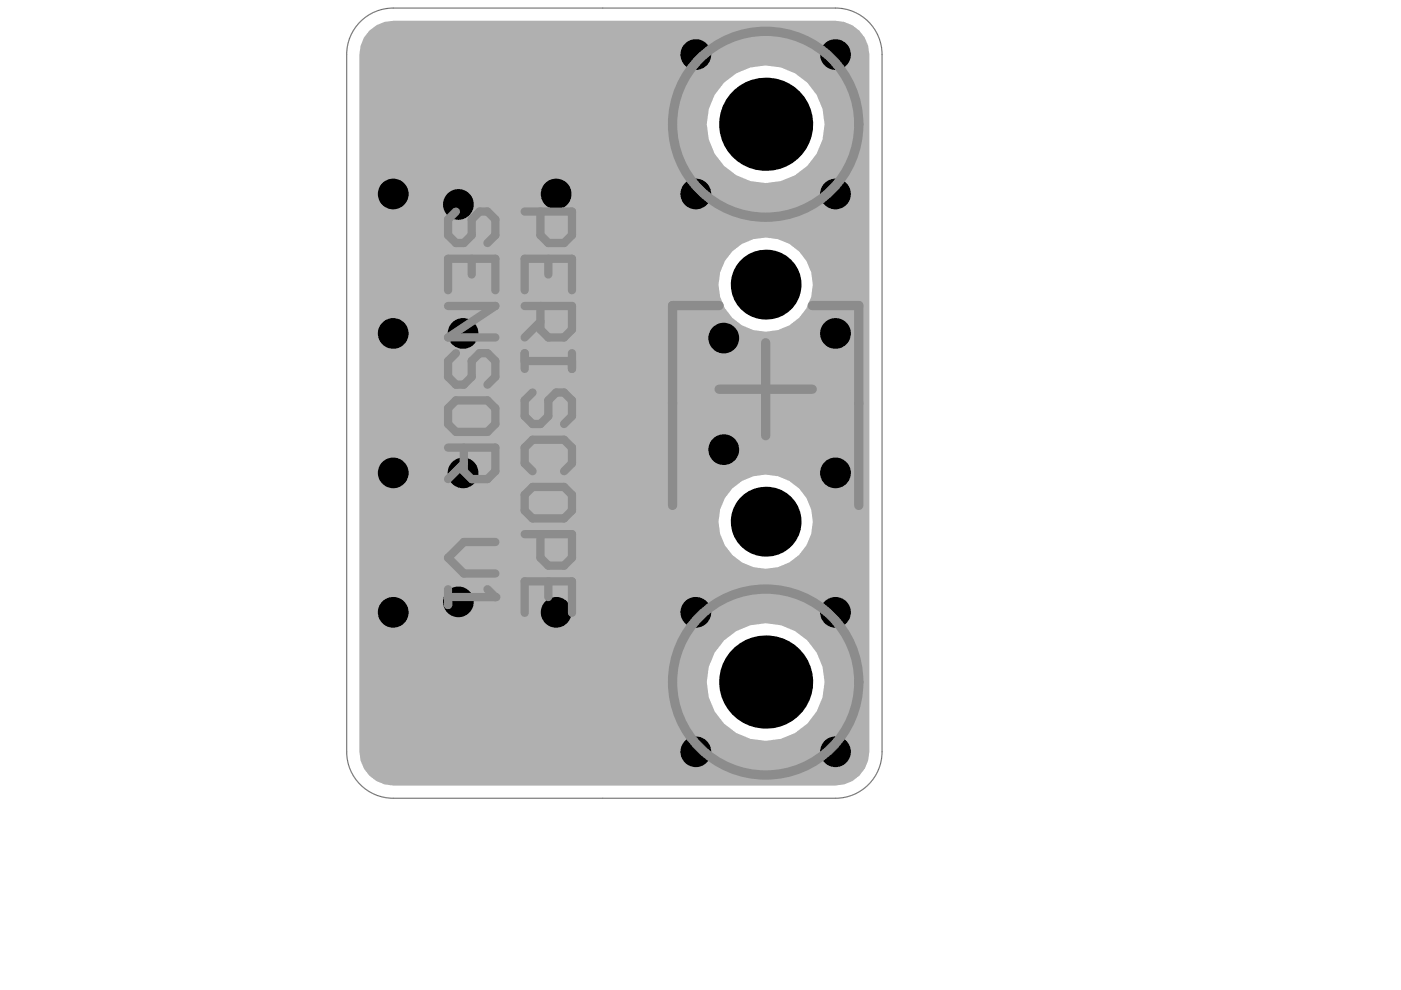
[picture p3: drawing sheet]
<svg xmlns="http://www.w3.org/2000/svg" width="297mm" height="210mm" viewBox="0 0 297 210" stroke-linecap="round" stroke-linejoin="round" font-family="sans-serif">
<path d="M78.3 6.5a7.3 7.3 0 0 0-2.1 5.1v147.8a7.2 7.2 0 0 0 7.2 7.2h93.7a7.2 7.2 0 0 0 7.2-7.2v-147.8a7.2 7.2 0 0 0-7.2-7.2h-93.7a7.3 7.3 0 0 0-5.1 2.1zM149.9 26.4a12.5 12.5 0 0 1 24.9 0 12.5 12.5 0 0 1-24.9 0zM152.3 60.4a10 10 0 0 1 20 0 10 10 0 0 1-20 0zM152.3 110.6a10 10 0 0 1 20 0 10 10 0 0 1-20 0zM149.9 144.6a12.5 12.5 0 0 1 24.9 0 12.5 12.5 0 0 1-24.9 0z" fill="#b0b0b0"/>
<g fill="#000">
<circle cx="147.5" cy="11.6" r="3.3"/>
<circle cx="177.1" cy="11.6" r="3.3"/>
<circle cx="162.3" cy="26.3" r="9.9"/>
<circle cx="83.4" cy="41.1" r="3.3"/>
<circle cx="97.2" cy="43.4" r="3.3"/>
<circle cx="117.9" cy="41.1" r="3.3"/>
<circle cx="147.5" cy="41.1" r="3.3"/>
<circle cx="177.1" cy="41.1" r="3.3"/>
<circle cx="83.4" cy="70.7" r="3.3"/>
<circle cx="98.2" cy="70.7" r="3.3"/>
<circle cx="153.5" cy="71.7" r="3.3"/>
<circle cx="162.3" cy="60.3" r="7.4"/>
<circle cx="177.1" cy="70.7" r="3.3"/>
<circle cx="153.5" cy="95.3" r="3.3"/>
<circle cx="83.4" cy="100.3" r="3.3"/>
<circle cx="98.2" cy="100.3" r="3.3"/>
<circle cx="162.3" cy="110.6" r="7.4"/>
<circle cx="177.1" cy="100.3" r="3.3"/>
<circle cx="83.4" cy="129.8" r="3.3"/>
<circle cx="97.2" cy="127.6" r="3.3"/>
<circle cx="117.9" cy="129.8" r="3.3"/>
<circle cx="147.5" cy="129.8" r="3.3"/>
<circle cx="177.1" cy="129.8" r="3.3"/>
<circle cx="147.5" cy="159.4" r="3.3"/>
<circle cx="162.3" cy="144.6" r="9.9"/>
<circle cx="177.1" cy="159.4" r="3.3"/>
</g>
<path d="M76 5a9.9 9.9 0 0 1 7.4-3.3h93.7a9.9 9.9 0 0 1 9.9 9.9v147.8a9.9 9.9 0 0 1-9.9 9.8h-93.7a9.9 9.9 0 0 1-9.9-9.8v-147.8a9.8 9.8 0 0 1 2.5-6.6z" fill="none" stroke="#787878" stroke-width=".25"/>
<path d="M152.5 64.8h-9.9v42.4M162.3 72.7v19.7M172.2 64.8h9.9v42.4M152.5 82.5h19.7" fill="none" stroke="#8c8c8c" stroke-width="2"/>
<g fill="none" stroke="#8c8c8c" stroke-width="1.8">
<path d="M96.7 44.9l-1.7 1.6v3.4l1.7 1.6h1.6l1.7-1.6v-3.4l1.7-1.6h1.7l1.6 1.6v3.4l-1.6 1.6M100 54.9v3.3M111.2 44.9h10.1v5l-1.7 1.6h-3.3l-1.7-1.6v-5M116.3 54.9v3.3M95 61.5v-6.6h10v6.6M95 64.9h10l-10 6.6h10M96.7 74.9l-1.7 1.7v3.3l1.7 1.7h1.6l1.7-1.7v-3.3l1.7-1.7h1.7l1.6 1.7v3.3l-1.6 1.7M111.2 61.5v-6.6h10.1v6.6M111.2 64.9h10.1v5l-1.7 1.6h-3.3l-1.7-1.6v-5M111.2 74.9v3.3M111.2 76.6h10.1M114.6 68.2l-3.4 3.3"/>
<path d="M121.3 74.9v3.3M95 86.6l1.7-1.7h6.7l1.6 1.7v3.3l-1.6 1.7h-6.7l-1.7-1.7zM95 94.9h10v5l-1.6 1.7h-3.4l-1.7-1.7v-5M98.3 98.2l-3.3 3.4M112.9 83.2l-1.7 1.7v3.3l1.7 1.7h1.7l1.7-1.7v-3.3l1.6-1.7h1.7l1.7 1.7v3.3l-1.7 1.7M112.9 99.9l-1.7-1.7v-3.3l1.7-1.7h6.7l1.7 1.7v3.3l-1.7 1.7M105 114.9h-6.7l-3.3 3.4 3.3 3.3h6.7M111.2 104.9l1.7-1.7h6.7l1.7 1.7v3.3l-1.7 1.7h-6.7l-1.7-1.7zM111.2 113.3h10.1v5l-1.7 1.6h-3.3l-1.7-1.6v-5M95 124.9v3.4M95 126.6h10M111.2 129.9v-6.6h10.1v6.6"/>
<path d="M116.3 123.3v3.3"/>
</g>
<circle cx="105" cy="126.6" r=".88" fill="#8c8c8c"/>
<path d="M103.4 124.9l1.6 1.7" fill="none" stroke="#8c8c8c" stroke-width="1.8"/>
<g fill="none" stroke="#8c8c8c" stroke-width="2">
<circle cx="162.3" cy="26.3" r="19.7"/>
<circle cx="162.3" cy="144.6" r="19.7"/>
</g>
</svg>
